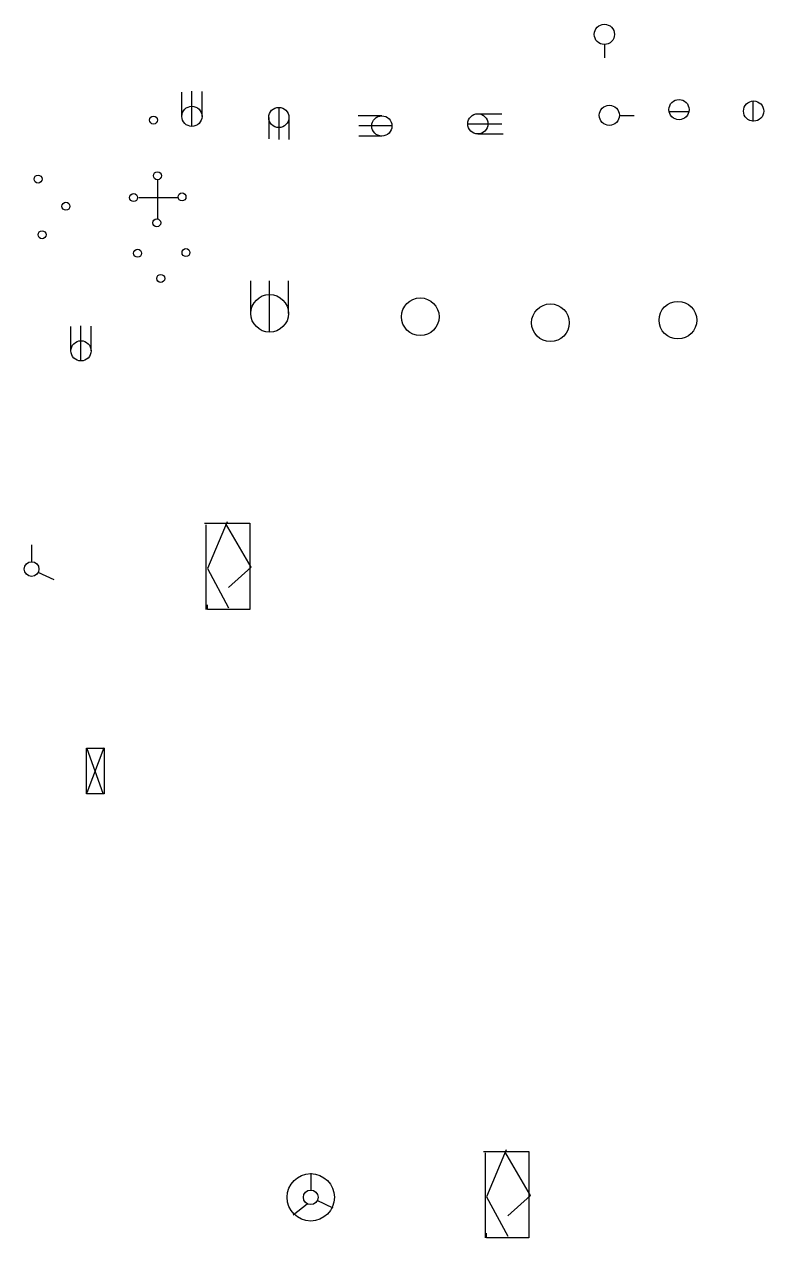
# Model space of a CAD drawing. Header units: inches. Extents: x -189 to 616, y 42 to 248.
# Drawn here: x -189 to -80, y 42.2 to 220.9 of the extents above; entities that cross this region are included whole.
import ezdxf

# ---------------------------------------------------------------- set-up
doc = ezdxf.new("R2010")
doc.units = ezdxf.units.IN
doc.header["$MEASUREMENT"] = 0

# ---------------------------------------------------------------- blocks, each defined once
blk = doc.blocks.new('A$C28AF0B61')
blk.add_circle((1.49, 1.49), 1.49)

msp = doc.modelspace()

# ---------------------------------------------------------------- linework, layer by layer
for p, q in [((-103.52202, 217.9337), (-103.52202, 215.94637)), ((-165.74706, 207.35108), (-165.74706, 210.92436)), ((-164.25886, 205.86288), (-164.25886, 211.0552)), ((-162.77066, 207.35108), (-162.77066, 210.98978)), ((-81.66326, 209.54882), (-81.66326, 206.59186)), ((-151.46925, 208.67229), (-151.46925, 203.91775)), ((-136.28945, 207.41713), (-139.76673, 207.41713)), ((-122.15653, 207.73092), (-118.61969, 207.73092)), ((-101.301, 207.49788), (-99.14767, 207.49788)), ((-93.95452, 208.07034), (-91.10932, 208.07034)), ((-152.95745, 207.18409), (-152.95745, 204.02235)), ((-149.98105, 207.18409), (-149.98105, 203.91775)), ((-134.80125, 205.92893), (-139.66204, 205.92893)), ((-123.64473, 206.24272), (-118.61969, 206.24272)), ((-136.28945, 204.44073), (-139.66204, 204.44073)), ((-122.15653, 204.75452), (-118.41032, 204.75452)), ((-169.33641, 198.11365), (-169.33641, 192.1601)), ((-172.07158, 195.38087), (-166.40588, 195.38087)), ((-155.58608, 178.33992), (-155.58608, 183.12557)), ((-152.81302, 175.56686), (-152.81302, 183.12557)), ((-150.03995, 178.33992), (-150.03995, 183.12557)), ((-182.08827, 172.81501), (-182.08827, 176.38828)), ((-180.60007, 171.32681), (-180.60007, 176.51913)), ((-179.11187, 172.81501), (-179.11187, 176.4537)), ((-162.43055, 147.43292), (-155.7401, 147.43292)), ((-162.20754, 147.2101), (-162.20754, 134.73219)), ((-159.08533, 147.65574), (-161.98452, 140.74833)), ((-155.51709, 140.97115), (-159.30834, 147.43292)), ((-155.7401, 147.43292), (-155.7401, 134.73219)), ((-187.81803, 141.6801), (-187.81803, 144.24683)), ((-186.96768, 140.24303), (-184.60567, 139.14695)), ((-161.98452, 140.74833), (-158.86231, 134.95501)), ((-158.86231, 137.96308), (-155.51709, 140.97115)), ((-161.98452, 134.73219), (-161.98452, 135.40065)), ((-155.7401, 134.73219), (-161.98452, 134.73219)), ((-177.22682, 114.33675), (-179.75955, 107.72808)), ((-179.75955, 114.26644), (-177.36752, 107.65777)), ((-121.31914, 54.91143), (-114.6287, 54.91143)), ((-121.09613, 54.68861), (-121.09613, 42.2107)), ((-117.97392, 55.13425), (-120.87311, 48.22684)), ((-114.40568, 48.44966), (-118.19694, 54.91143)), ((-114.6287, 54.91143), (-114.6287, 42.2107)), ((-146.70662, 49.15861), (-146.70662, 51.72534)), ((-117.7509, 45.44159), (-114.40568, 48.44966)), ((-147.29495, 47.16516), (-149.3353, 45.55413)), ((-145.85627, 47.72154), (-143.49426, 46.62546)), ((-120.87311, 48.22684), (-117.7509, 42.43352)), ((-120.87311, 42.2107), (-120.87311, 42.87916)), ((-114.6287, 42.2107), (-120.87311, 42.2107))]:
    msp.add_line(p, q)
msp.add_lwpolyline([(-179.80757, 114.28179), (-177.1887, 114.28179), (-177.1887, 107.59377), (-179.80757, 107.59377)], close=True)
for centre, radius in [((-169.92263, 206.79887), 0.586), ((-164.25886, 207.35108), 1.4882), ((-186.91531, 198.11127), 0.586), ((-169.33663, 198.60205), 0.586), ((-172.85317, 195.37977), 0.586), ((-165.72219, 195.47737), 0.586), ((-182.81331, 194.11044), 0.586), ((-169.43421, 191.671), 0.586), ((-186.32931, 189.91445), 0.586), ((-172.26717, 187.18295), 0.586), ((-165.13619, 187.28055), 0.586), ((-168.84821, 183.47418), 0.586), ((-152.81302, 178.33992), 2.77306), ((-130.62851, 177.8386), 2.77306), ((-111.46916, 176.95703), 2.77306), ((-92.68796, 177.33484), 2.77306), ((-180.60007, 172.81501), 1.4882), ((-187.87403, 140.68187), 1.07926), ((-146.76262, 48.16038), 3.48705), ((-146.76262, 48.16038), 1.07926)]:
    msp.add_circle(centre, radius)

# ---------------------------------------------------------------- block references
for p in [(-105.01022, 217.9337), (-94.01795, 206.84646), (-83.02568, 206.63726), (-152.95745, 205.69589), (-137.77765, 204.44073), (-123.64473, 204.75452), (-104.2774, 206.00968)]:
    msp.add_blockref('A$C28AF0B61', p)

doc.saveas('drawing.dxf')
